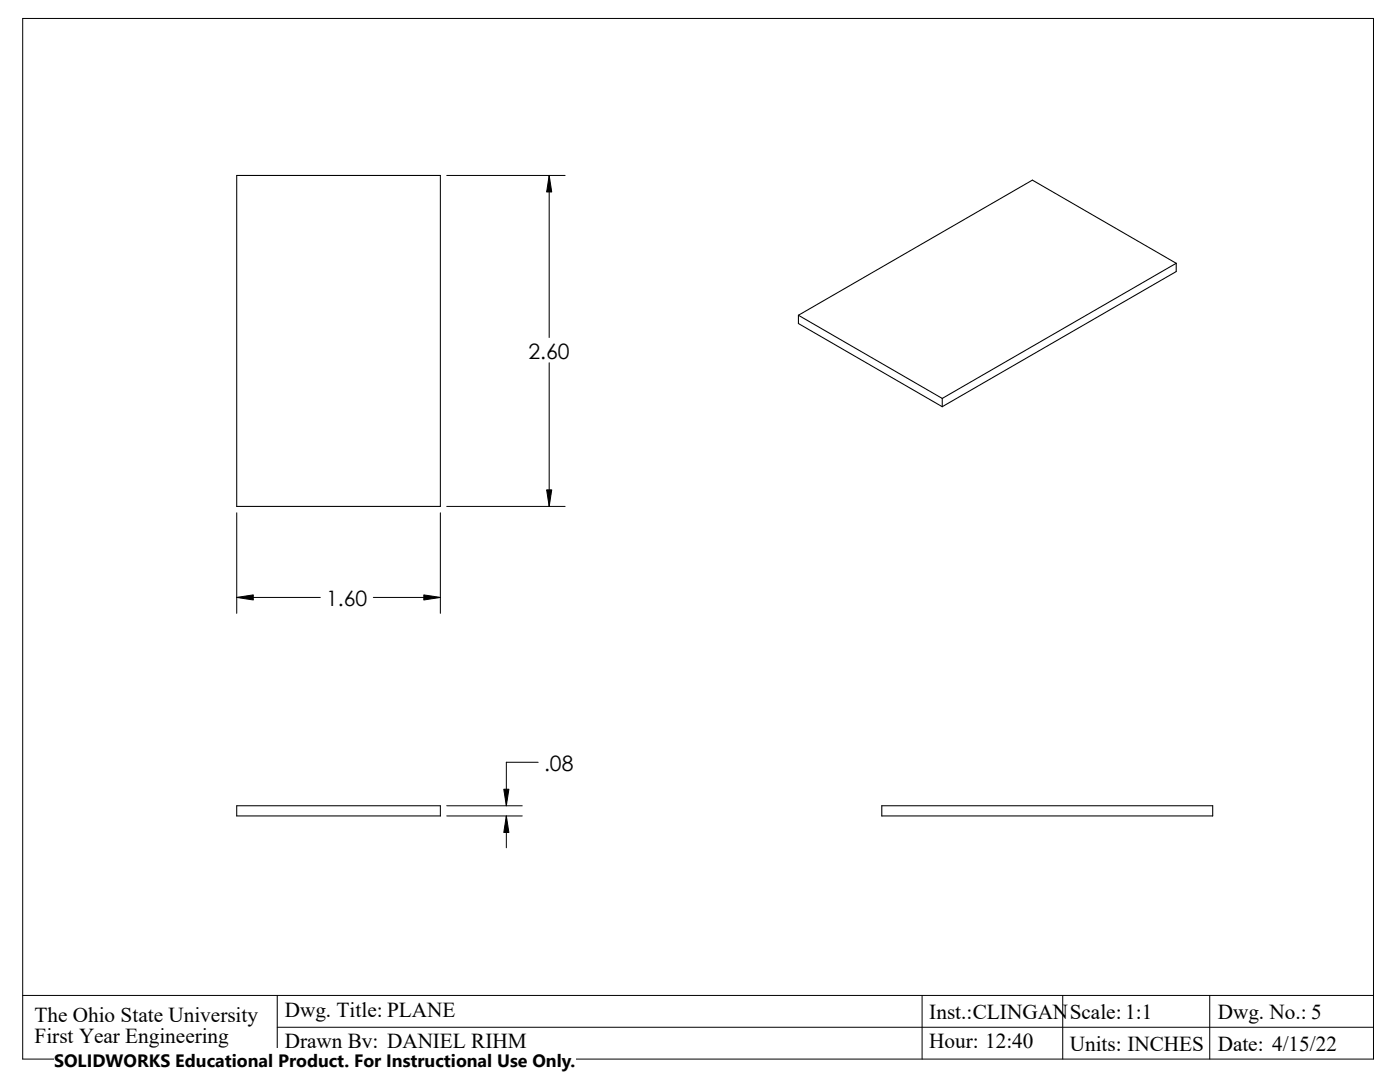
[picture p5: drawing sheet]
<svg xmlns="http://www.w3.org/2000/svg" width="279mm" height="216mm" viewBox="0 0 279 216" stroke-linecap="round" stroke-linejoin="round" font-family="sans-serif">
<defs><g id="words">
<g font-size="4.2">
<text x="105.5" y="71.5">2.60</text>
<text x="65.1" y="120.9">1.60</text>
<text x="108.6" y="153.8">.08</text>
<text x="6.9" y="203.9">The Ohio State University</text>
<text x="56.9" y="202.9">Dwg. Title: PLANE</text>
<text x="185.5" y="203.2">Inst.:CLINGAN</text>
<text x="213.5" y="203.2">Scale: 1:1</text>
<text x="243.1" y="203.2">Dwg. No.: 5</text>
<text x="6.9" y="208.1">First Year Engineering</text>
<text x="56.9" y="209.2">Drawn By: DANIEL RIHM</text>
<text x="185.5" y="209.2">Hour: 12:40</text>
<text x="213.5" y="209.6">Units: INCHES</text>
<text x="243" y="209.6">Date: 4/15/22</text>
</g>
<text font-size="3.6" x="10.8" y="213">SOLIDWORKS Educational Product. For Instructional Use Only.</text>
</g></defs>
<g fill="none" stroke="#000" stroke-width=".2">
<path d="M4.5 3.7h269.6v207.6h-269.6zM89.2 35h23.6M109.6 35v32.4M109.6 72.4v28.6M47.2 102.3v20.1M47.2 119.2h16.7M74.5 119.2h13.4M87.9 102.3v20.1M89.2 101h23.6M107.4 152.1h-6.4v8.7M89.2 160.8h15M89.2 162.8h15"/>
<path d="M101 162.8v6.4M4.5 198.6h269.6M55.3 198.6v12.7M184 198.6v12.7M212.1 198.6v12.7M241.4 198.6v12.7M55.3 205h218.8"/>
</g>
<path d="M47.2 35h40.7v66h-40.7zM234.7 52.5l-46.7 27M234.7 52.5v1.7l-46.7 27M234.7 52.5l-28.7-16.6-46.7 27M159.3 62.9v1.7l28.7 16.6M159.3 62.9l28.7 16.6M188 79.5v1.7M47.2 160.8h40.7v2h-40.7zM176 160.8h66v2h-66z" fill="none" stroke="#000" stroke-width=".21"/>
<g fill="#000" stroke="#000" stroke-width=".2">
<path d="M109.6 35l.5 3.3h-1z" fill-rule="evenodd"/>
<path d="M47.2 119.2l3.3-.5v1z" fill-rule="evenodd"/>
<path d="M84.6 118.7l3.3 .5-3.3 .5z" fill-rule="evenodd"/>
<path d="M109.1 97.7h1l-.5 3.3z" fill-rule="evenodd"/>
<path d="M100.5 157.5h1.1l-.6 3.3z" fill-rule="evenodd"/>
<path d="M101 162.8l.6 3.3h-1.1z" fill-rule="evenodd"/>
</g>
<path d="M10.8 209.2h104.1v6.7h-104.1z" fill="#fff"/>
<use href="#words"/>
</svg>
